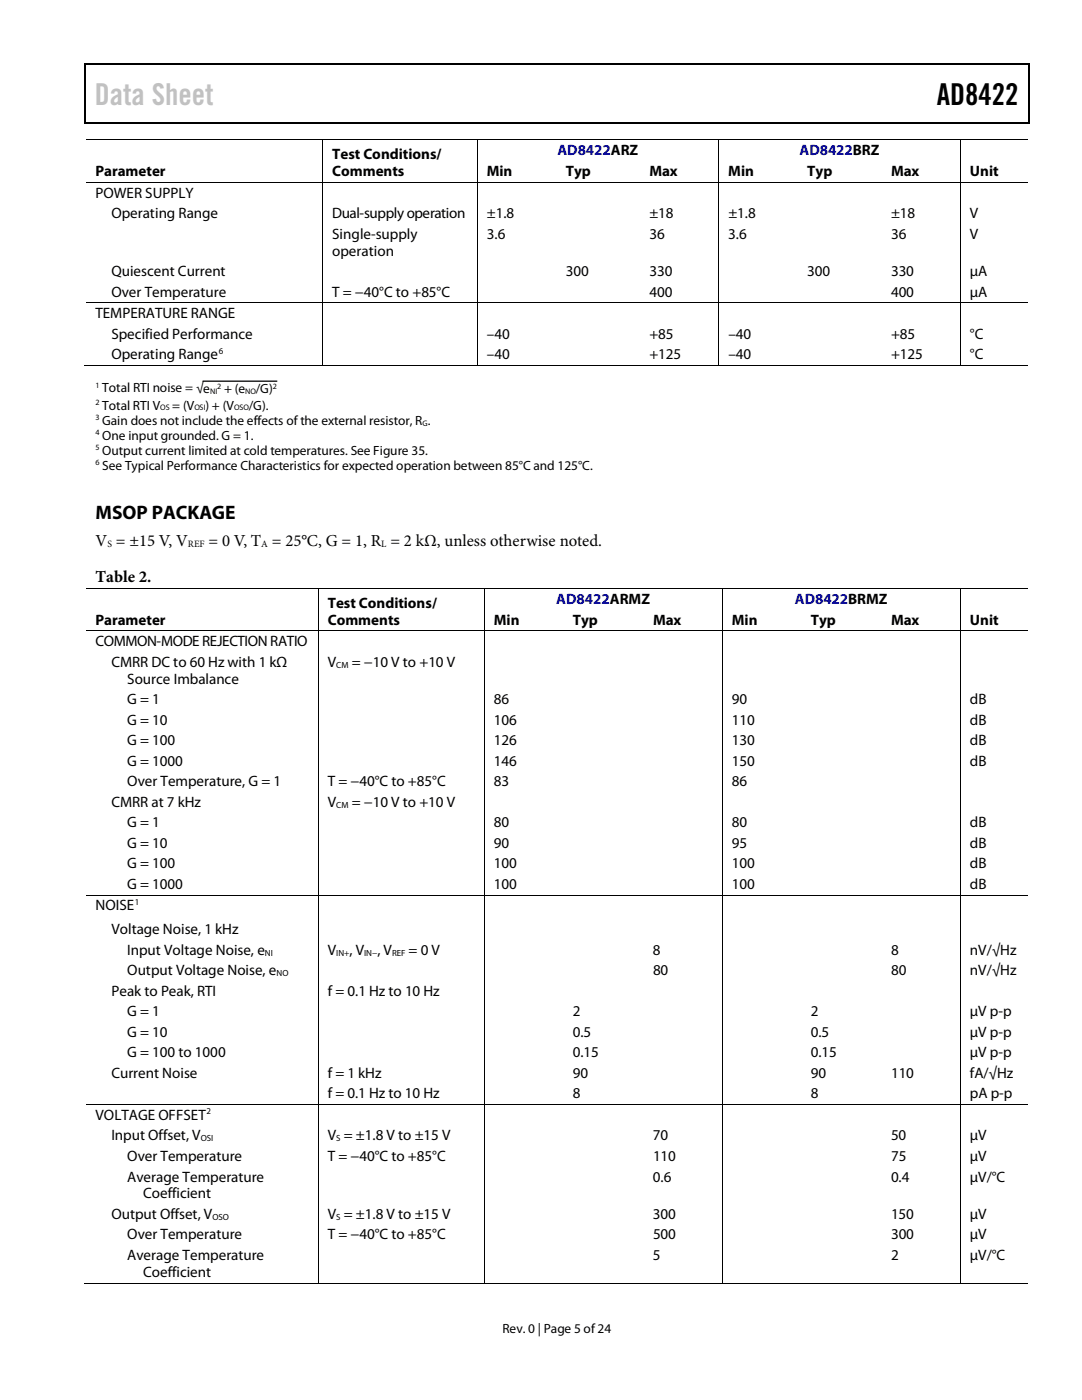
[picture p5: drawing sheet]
<svg xmlns="http://www.w3.org/2000/svg" width="216mm" height="279mm" viewBox="0 0 216 279" stroke-linecap="round" stroke-linejoin="round" font-family="sans-serif">
<defs><g id="words">
<text font-size="6" fill="#c1c1c1" x="18.9" y="20.9">Data Sheet</text>
<text font-size="6" x="186.9" y="20.9">AD8422</text>
<text font-size="3.9" x="19" y="103.6">MSOP PACKAGE</text>
<g font-size="3.3">
<text x="19" y="109.1">V = ±15 V, V</text>
<text x="41.6" y="109.1">= 0 V, T = 25°C, G = 1, R = 2 kΩ, unless otherwise noted.</text>
<text x="19.1" y="116.2">Table 2.</text>
</g>
<g font-size="3">
<text x="19" y="35.2">Parameter</text>
<text x="66.3" y="31.7">Test Conditions/</text>
<text x="66.3" y="35.2">Comments</text>
<text x="97.2" y="35.2">Min</text>
<text x="112.9" y="35.2">Typ</text>
<text x="129.6" y="35.2">Max</text>
<text x="145.3" y="35.2">Min</text>
<text x="161.1" y="35.2">Typ</text>
<text x="177.8" y="35.2">Max</text>
<text x="193.5" y="35.2">Unit</text>
<text x="19" y="39.5">POWER SUPPLY</text>
<text x="22.2" y="43.6">Operating Range</text>
<text x="66.3" y="43.6">Dual-supply operation</text>
<text x="66.3" y="47.7">Single-supply</text>
<text x="97.2" y="43.6">±1.8</text>
<text x="97.2" y="47.7">3.6</text>
<text x="129.6" y="47.7">36</text>
<text x="129.6" y="43.6">±18</text>
<text x="145.3" y="47.7">3.6</text>
<text x="145.3" y="43.6">±1.8</text>
<text x="177.8" y="47.7">36</text>
<text x="177.8" y="43.6">±18</text>
<text x="193.5" y="47.7">V</text>
<text x="193.5" y="43.6">V</text>
<text x="66.3" y="51.1">operation</text>
<text x="22.2" y="55.2">Quiescent Current</text>
<text x="22.2" y="59.2">Over Temperature</text>
<text x="66.3" y="59.2">T = −40°C to +85°C</text>
<text x="112.9" y="55.2">300</text>
<text x="129.6" y="55.2">330</text>
<text x="129.6" y="59.2">400</text>
<text x="161.1" y="55.2">300</text>
<text x="177.8" y="55.2">330</text>
<text x="177.8" y="59.2">400</text>
<text x="193.5" y="55.2">µA</text>
<text x="193.5" y="59.2">µA</text>
<text x="19" y="63.5">TEMPERATURE RANGE</text>
<text x="22.2" y="67.6">Specified Performance</text>
<text x="22.2" y="71.7">Operating Range</text>
<text x="97.2" y="71.7">–40</text>
<text x="97.2" y="67.6">–40</text>
<text x="129.6" y="71.7">+125</text>
<text x="129.6" y="67.6">+85</text>
<text x="145.3" y="71.7">–40</text>
<text x="145.3" y="67.6">–40</text>
<text x="177.8" y="71.7">+125</text>
<text x="177.8" y="67.6">+85</text>
<text x="193.5" y="71.7">°C</text>
<text x="193.5" y="67.6">°C</text>
<text x="19" y="124.7">Parameter</text>
<text x="65.4" y="121.2">Test Conditions/</text>
<text x="65.4" y="124.7">Comments</text>
<text x="98.6" y="124.7">Min</text>
<text x="114.3" y="124.7">Typ</text>
<text x="130.3" y="124.7">Max</text>
<text x="146" y="124.7">Min</text>
<text x="161.8" y="124.7">Typ</text>
<text x="177.8" y="124.7">Max</text>
<text x="193.5" y="124.7">Unit</text>
<text x="19" y="128.9">COMMON-MODE REJECTION RATIO</text>
<text x="22.2" y="133.1">CMRR DC to 60 Hz with 1 kΩ</text>
<text x="25.4" y="136.5">Source Imbalance</text>
<text x="65.4" y="133.1">V</text>
<text x="70.2" y="133.1">= −10 V to +10 V</text>
<text x="25.4" y="140.5">G = 1</text>
<text x="98.6" y="140.5">86</text>
<text x="146" y="140.5">90</text>
<text x="193.5" y="140.5">dB</text>
<text x="25.4" y="144.7">G = 10</text>
<text x="25.4" y="148.8">G = 100</text>
<text x="98.6" y="144.7">106</text>
<text x="98.6" y="148.8">126</text>
<text x="146" y="144.7">110</text>
<text x="146" y="148.8">130</text>
<text x="193.5" y="144.7">dB</text>
<text x="193.5" y="148.8">dB</text>
<text x="25.4" y="152.8">G = 1000</text>
<text x="98.6" y="152.8">146</text>
<text x="146" y="152.8">150</text>
<text x="193.5" y="152.8">dB</text>
<text x="22.2" y="161">CMRR at 7 kHz</text>
<text x="25.4" y="156.9">Over Temperature, G = 1</text>
<text x="65.4" y="161">V</text>
<text x="65.4" y="156.9">T = −40°C to +85°C</text>
<text x="70.2" y="161">= −10 V to +10 V</text>
<text x="98.6" y="156.9">83</text>
<text x="146" y="156.9">86</text>
<text x="25.4" y="165.1">G = 1</text>
<text x="98.6" y="165.1">80</text>
<text x="146" y="165.1">80</text>
<text x="193.5" y="165.1">dB</text>
<text x="25.4" y="169.2">G = 10</text>
<text x="25.4" y="173.3">G = 100</text>
<text x="98.6" y="169.2">90</text>
<text x="98.6" y="173.3">100</text>
<text x="146" y="169.2">95</text>
<text x="146" y="173.3">100</text>
<text x="193.5" y="169.2">dB</text>
<text x="193.5" y="173.3">dB</text>
<text x="25.4" y="177.4">G = 1000</text>
<text x="98.6" y="177.4">100</text>
<text x="146" y="177.4">100</text>
<text x="193.5" y="177.4">dB</text>
<text x="19" y="181.7">NOISE</text>
<text x="22.2" y="186.4">Voltage Noise, 1 kHz</text>
<text x="25.4" y="190.5">Input Voltage Noise, e</text>
<text x="65.4" y="190.5">V</text>
<text x="69.7" y="190.5">, V</text>
<text x="75.3" y="190.5">, V</text>
<text x="81.5" y="190.5">= 0 V</text>
<text x="130.3" y="190.5">8</text>
<text x="177.8" y="190.5">8</text>
<text x="193.5" y="190.5">nV/√Hz</text>
<text x="25.4" y="194.6">Output Voltage Noise, e</text>
<text x="130.3" y="194.6">80</text>
<text x="177.8" y="194.6">80</text>
<text x="193.5" y="194.6">nV/√Hz</text>
<text x="22.2" y="198.7">Peak to Peak, RTI</text>
<text x="25.4" y="202.8">G = 1</text>
<text x="65.4" y="198.7">f = 0.1 Hz to 10 Hz</text>
<text x="114.3" y="202.8">2</text>
<text x="161.8" y="202.8">2</text>
<text x="193.5" y="202.8">µV p-p</text>
<text x="25.4" y="206.9">G = 10</text>
<text x="114.3" y="206.9">0.5</text>
<text x="161.8" y="206.9">0.5</text>
<text x="193.5" y="206.9">µV p-p</text>
<text x="22.2" y="215.1">Current Noise</text>
<text x="25.4" y="211">G = 100 to 1000</text>
<text x="65.4" y="215.1">f = 1 kHz</text>
<text x="114.3" y="215.1">90</text>
<text x="114.3" y="211">0.15</text>
<text x="161.8" y="211">0.15</text>
<text x="161.8" y="215.1">90</text>
<text x="177.8" y="215.1">110</text>
<text x="193.5" y="211">µV p-p</text>
<text x="193.5" y="215.1">fA/√Hz</text>
<text x="65.4" y="219.2">f = 0.1 Hz to 10 Hz</text>
<text x="114.3" y="219.2">8</text>
<text x="161.8" y="219.2">8</text>
<text x="193.5" y="219.2">pA p-p</text>
<text x="19" y="223.5">VOLTAGE OFFSET</text>
<text x="22.2" y="227.6">Input Offset, V</text>
<text x="65.4" y="227.6">V = ±1.8 V to ±15 V</text>
<text x="130.3" y="227.6">70</text>
<text x="177.8" y="227.6">50</text>
<text x="193.5" y="227.6">µV</text>
<text x="25.4" y="231.7">Over Temperature</text>
<text x="65.4" y="231.7">T = −40°C to +85°C</text>
<text x="130.3" y="231.7">110</text>
<text x="177.8" y="231.7">75</text>
<text x="193.5" y="231.7">µV</text>
<text x="25.4" y="235.8">Average Temperature</text>
<text x="28.6" y="239.2">Coefficient</text>
<text x="130.3" y="235.8">0.6</text>
<text x="177.8" y="235.8">0.4</text>
<text x="193.5" y="235.8">µV/°C</text>
<text x="22.2" y="243.2">Output Offset, V</text>
<text x="65.4" y="243.2">V = ±1.8 V to ±15 V</text>
<text x="130.3" y="243.2">300</text>
<text x="177.8" y="243.2">150</text>
<text x="193.5" y="243.2">µV</text>
<text x="25.4" y="247.4">Over Temperature</text>
<text x="25.4" y="251.5">Average Temperature</text>
<text x="65.4" y="247.4">T = −40°C to +85°C</text>
<text x="130.3" y="251.5">5</text>
<text x="130.3" y="247.4">500</text>
<text x="177.8" y="251.5">2</text>
<text x="177.8" y="247.4">300</text>
<text x="193.5" y="251.5">µV/°C</text>
<text x="193.5" y="247.4">µV</text>
<text x="28.6" y="254.8">Coefficient</text>
</g>
<g font-size="3" fill="#00f">
<text x="111.2" y="31">AD8422ARZ</text>
<text x="159.5" y="31">AD8422BRZ</text>
<text x="111" y="120.5">AD8422ARMZ</text>
<text x="158.6" y="120.5">AD8422BRMZ</text>
</g>
<g font-size="2.7">
<text x="20.4" y="78.3">Total RTI noise = √e</text>
<text x="20.4" y="81.7">Total RTI V</text>
<text x="34.4" y="81.7">= (V</text>
<text x="41" y="81.7">) + (V</text>
<text x="44.7" y="78.4">+ (e</text>
<text x="49.7" y="81.7">/G).</text>
<text x="51.1" y="78.4">/G)</text>
<text x="20.4" y="84.8">Gain does not include the effects of the external resistor, R .</text>
<text x="20.4" y="87.7">One input grounded. G = 1.</text>
<text x="20.4" y="90.7">Output current limited at cold temperatures. See Figure 35.</text>
<text x="20.4" y="93.7">See Typical Performance Characteristics for expected operation between 85°C and 125°C.</text>
<text x="100.2" y="266">Rev. 0 | Page 5 of24</text>
</g>
<g font-size="1.9">
<text x="21.4" y="109.2">S</text>
<text x="37.5" y="109.2">REF</text>
<text x="52.1" y="109.2">A</text>
<text x="76.1" y="109.2">L</text>
</g>
<g font-size="1.8">
<text x="43.7" y="70.7">6</text>
<text x="67.1" y="133.2">CM</text>
<text x="67.1" y="161.2">CM</text>
<text x="26.9" y="180.6">1</text>
<text x="52.8" y="190.7">NI</text>
<text x="67.1" y="190.7">IN+</text>
<text x="72.7" y="190.7">IN−</text>
<text x="78.2" y="190.7">REF</text>
<text x="55.2" y="194.8">NO</text>
<text x="40" y="227.8">OSI</text>
<text x="41.2" y="222.4">2</text>
<text x="67.1" y="227.8">S</text>
<text x="42.4" y="243.4">OSO</text>
<text x="67.1" y="243.4">S</text>
</g>
<g font-size="1.6">
<text x="19" y="77.4">1</text>
<text x="43.3" y="77.6">2</text>
<text x="54.4" y="77.6">2</text>
<text x="19" y="80.9">2</text>
<text x="19" y="83.9">3</text>
<text x="32" y="81.9">OS</text>
<text x="38.8" y="81.9">OSI</text>
<text x="41.9" y="78.6">NI</text>
<text x="46.7" y="81.9">OSO</text>
<text x="48.9" y="78.6">NO</text>
<text x="19" y="86.8">4</text>
<text x="19" y="89.8">5</text>
<text x="84.3" y="84.9">G</text>
<text x="19" y="92.8">6</text>
</g>
</g></defs>
<g fill="#000">
<path d="M16.9 12.7h.2v1h-.2zM16.9 12.7h.2v.3h-.2zM82.5 12.7h.3v.3h-.3zM205.1 12.7h.3v1h-.3zM205.1 12.7h.3v.3h-.3zM16.9 24.4h.2v.2h-.2zM64.3 27.9h.2v.1h-.2zM64.3 36.3h.2v.2h-.2zM82.3 24.4h.2v.2h-.2zM95.2 27.9h.1v.1h-.1zM95.2 36.3h.1v.2h-.1zM111 36.3h.2v.2h-.2z"/>
<path d="M127.7 36.3h.1v.2h-.1zM143.3 27.9h.2v.1h-.2zM143.3 36.3h.2v.2h-.2zM159.2 36.3h.1v.2h-.1zM175.9 36.3h.2v.2h-.2zM191.6 27.9h.1v.1h-.1zM191.6 36.3h.1v.2h-.1zM205.1 24.4h.3v.2h-.3zM64.3 60.4h.2v.1h-.2zM64.3 72.9h.2v.1h-.2zM95.2 60.4h.1v.1h-.1zM95.2 72.9h.1v.1h-.1z"/>
<path d="M110.8 72.9h.2v.1h-.2zM111 60.4h.2v.1h-.2zM127.4 72.9h.2v.1h-.2zM127.7 60.4h.1v.1h-.1zM143.3 60.4h.2v.1h-.2zM143.3 72.9h.2v.1h-.2zM158.9 72.9h.2v.1h-.2zM159.2 60.4h.1v.1h-.1zM175.6 72.9h.2v.1h-.2zM175.9 60.4h.2v.1h-.2zM191.6 60.4h.1v.1h-.1zM191.6 72.9h.1v.1h-.1z"/>
<path d="M63.4 117.3h.2v.2h-.2zM96.6 117.3h.1v.2h-.1zM144.1 117.3h.1v.2h-.1zM191.6 117.3h.1v.2h-.1zM63.4 125.8h.2v.2h-.2zM96.6 125.8h.1v.2h-.1zM112.4 125.8h.2v.2h-.2zM128.4 125.8h.2v.2h-.2zM144.1 125.8h.1v.2h-.1zM159.9 125.8h.2v.2h-.2zM175.9 125.8h.2v.2h-.2zM191.6 125.8h.1v.2h-.1z"/>
<path d="M63.4 178.6h.2v.1h-.2zM96.6 178.6h.1v.1h-.1zM112.4 178.6h.2v.1h-.2zM128.4 178.6h.2v.1h-.2zM144.1 178.6h.1v.1h-.1zM159.9 178.6h.2v.1h-.2zM175.9 178.6h.2v.1h-.2zM191.6 178.6h.1v.1h-.1zM63.4 220.3h.2v.2h-.2zM96.6 220.3h.1v.2h-.1zM112.4 220.3h.2v.2h-.2zM128.4 220.3h.2v.2h-.2z"/>
<path d="M144.1 220.3h.1v.2h-.1zM159.9 220.3h.2v.2h-.2zM175.9 220.3h.2v.2h-.2zM191.6 220.3h.1v.2h-.1zM63.4 256h.2v.2h-.2zM96.6 256h.1v.2h-.1zM112.1 256h.2v.2h-.2zM128.1 256h.2v.2h-.2zM144.1 256h.1v.2h-.1zM159.6 256h.2v.2h-.2zM175.6 256h.2v.2h-.2zM191.6 256h.1v.2h-.1z"/>
</g>
<path d="M17 13.7v10.7M17.1 12.8h65.4M82.8 12.8h122.3M205.2 13.7v10.7M17.1 24.5h188M40.6 76.1h14.6" fill="none" stroke="#000" stroke-width=".25"/>
<g fill="none" stroke="#000" stroke-width=".2">
<path d="M17.1 27.9h47.2M17.1 36.4h47.2M64.4 28v8.3M64.4 36.5v23.9M64.5 27.9h30.7M64.5 36.4h30.7M95.3 28v8.3M95.3 36.5v23.9M95.3 27.9h48M95.3 36.4h15.7M111.2 36.4h16.5M127.8 36.4h15.5"/>
<path d="M143.4 28v8.3M143.4 36.5v23.9M143.5 27.9h48.1M143.5 36.4h15.7M159.3 36.4h16.6M176.1 36.4h15.5M191.6 28v8.3M191.6 36.5v23.9M191.7 27.9h13.4M191.7 36.4h13.4M16.9 72.9h47.4M17.1 60.5h47.2"/>
<path d="M64.4 60.5v12.4M64.5 60.5h30.7M64.5 72.9h30.7M95.3 60.5v12.4M95.3 60.5h15.7M95.3 72.9h48M111.2 60.5h16.5M127.8 60.5h15.5M143.4 60.5v12.4M143.5 60.5h15.7M143.5 72.9h48.1M159.3 60.5h16.6"/>
<path d="M176.1 60.5h15.5M191.6 60.5v12.4M191.7 60.5h13.4M191.7 72.9h13.4M17.1 117.4h46.3M63.5 117.5v8.3M63.6 117.4h33M96.6 117.5v8.3M96.7 117.4h47.4M144.1 117.5v8.3M144.2 117.4h47.4M191.6 117.5v8.3"/>
<path d="M191.7 117.4h13.4M17.1 125.9h46.3M63.5 126v52.6M63.6 125.9h33M96.6 126v52.6M96.7 125.9h15.7M112.6 125.9h15.8M128.6 125.9h15.5M144.1 126v52.6M144.2 125.9h15.7M160.1 125.9h15.8M176.1 125.9h15.5"/>
<path d="M191.6 126v52.6M191.7 125.9h13.4M17.1 178.6h46.3M63.5 178.7v41.6M63.6 178.6h33M96.6 178.7v41.6M96.7 178.6h15.7M112.6 178.6h15.8M128.6 178.6h15.5M144.1 178.7v41.6M144.2 178.6h15.7M160.1 178.6h15.8"/>
<path d="M176.1 178.6h15.5M191.6 178.7v41.6M191.7 178.6h13.4M17.1 220.4h46.3M63.5 220.5v35.5M63.6 220.4h33M96.6 220.5v35.5M96.7 220.4h15.7M112.6 220.4h15.8M128.6 220.4h15.5M144.1 220.5v35.5M144.2 220.4h15.7"/>
<path d="M160.1 220.4h15.8M176.1 220.4h15.5M191.6 220.5v35.5M191.7 220.4h13.4M16.9 256.1h46.5M63.6 256.1h33M96.7 256.1h47.4M144.2 256.1h47.4M191.7 256.1h13.4"/>
</g>
<use href="#words"/>
</svg>
